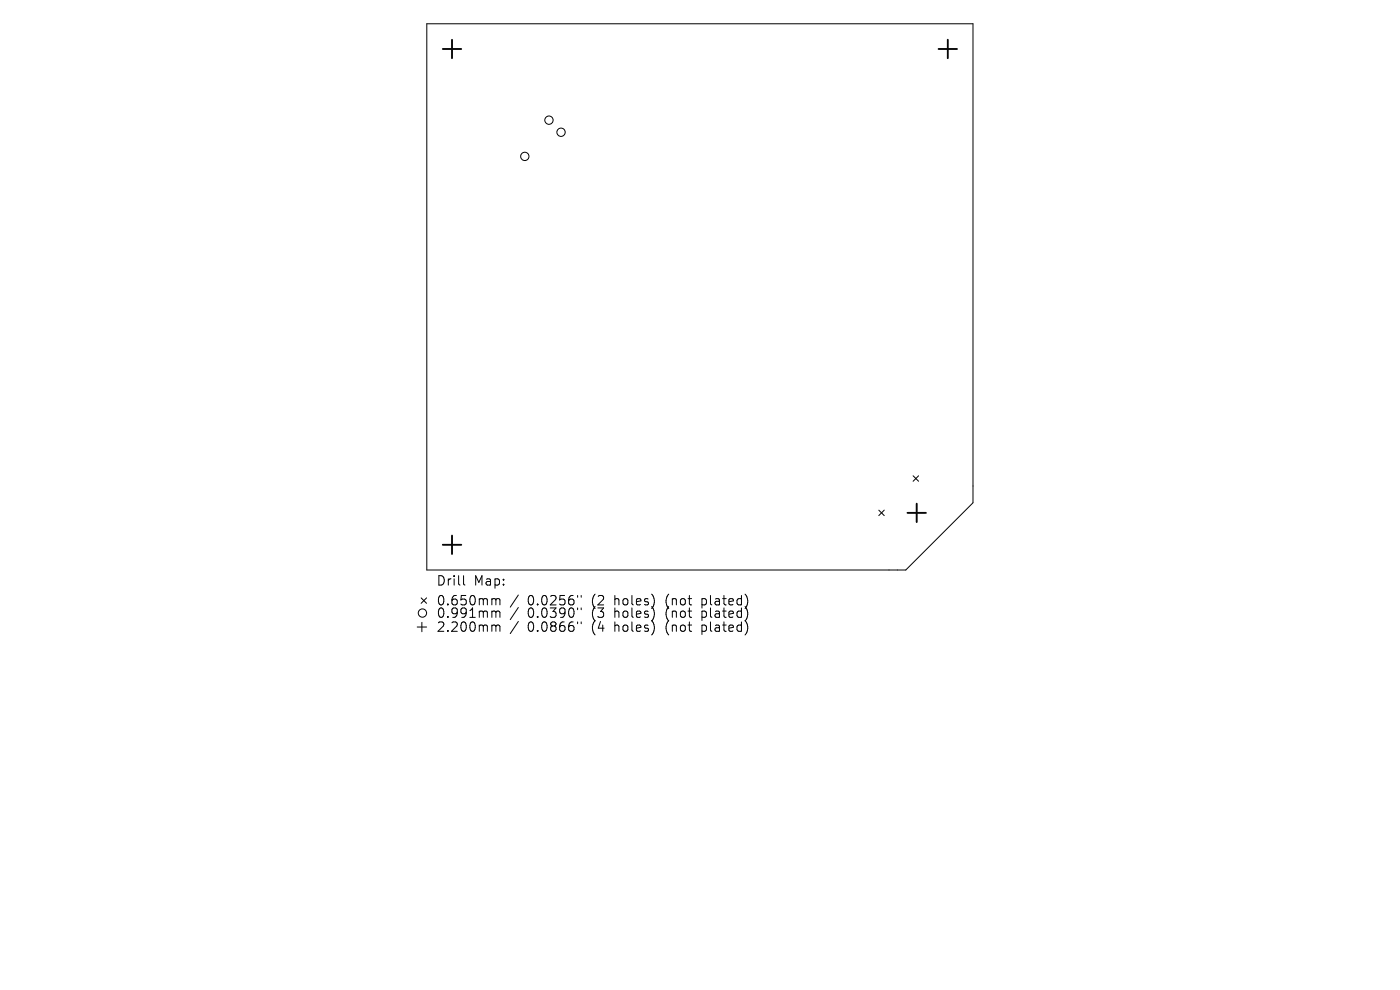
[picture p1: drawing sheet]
<svg xmlns="http://www.w3.org/2000/svg" width="297mm" height="210mm" viewBox="0 0 297 210" stroke-linecap="round" stroke-linejoin="round" font-family="sans-serif">
<defs><g id="words">
<g font-size="2.8">
<text x="92.5" y="124.5">Drill</text>
<text x="100.5" y="124.5">Map:</text>
<text x="92.5" y="128.7">0.650mm</text>
<text x="92.5" y="131.3">0.991mm</text>
<text x="111.9" y="128.7">0.0256&quot;</text>
<text x="111.9" y="131.3">0.0390&quot;</text>
<text x="125.7" y="128.7">(2</text>
<text x="125.7" y="131.3">(3</text>
<text x="130.6" y="128.7">holes)</text>
<text x="130.6" y="131.3">holes)</text>
<text x="141.7" y="128.7">(not</text>
<text x="141.7" y="131.3">(not</text>
<text x="149.5" y="128.7">plated)</text>
<text x="149.5" y="131.3">plated)</text>
<text x="92.5" y="134.3">2.200mm</text>
<text x="111.9" y="134.3">0.0866&quot;</text>
<text x="125.7" y="134.3">(4</text>
<text x="130.6" y="134.3">holes)</text>
<text x="141.7" y="134.3">(not</text>
<text x="149.5" y="134.3">plated)</text>
</g>
</g></defs>
<g fill="none" stroke="#000" stroke-width=".21">
<path d="M90.5 5h115.9v101.7l-14.2 14.2h-101.7zM186.4 108.2l1.2 1.2M187.6 108.2l-1.2 1.2M193.7 100.9l1.2 1.2M194.9 100.9l-1.2 1.2M88.5 133h2M89.3 126.8l1.2 1.2M89.5 132v2M90.5 126.8l-1.2 1.2M98.3 122.1v1.7l.3 .3M104.6 127h.3l.3 .3M104.6 129.6l.5 .1 .1 .2"/>
<path d="M104.6 132.6l.5 .1 .1 .2M105.2 127.3l.3-.3 .5 .1 .1 1.2M105.2 127.3v1M105.2 129.9v1.1M105.2 132.9v1M105.2 129.9l.3-.3 .5 .1 .1 1.3M105.2 132.9l.3-.3 .5 .1 .1 1.2M110 126.2l-1.8 2.6M110 128.9l-1.8 2.5M110 131.8l-1.8 2.6M122.5 126.3v.4M122.5 129v.3"/>
<path d="M122.5 131.9v.4M123.3 126.3v.4M123.3 129v.3M123.3 131.9v.4"/>
<circle cx="111.3" cy="33.2" r=".88"/>
<circle cx="116.5" cy="25.5" r=".88"/>
<circle cx="119" cy="28.1" r=".88"/>
<circle cx="89.6" cy="130" r=".88"/>
</g>
<path d="M93.9 10.4h4M95.9 8.4v4M199.1 10.4h3.9M201.1 8.4v4M93.9 115.6h4M95.9 113.6v3.9M192.5 108.8h3.9M194.5 106.8v4" fill="none" stroke="#000" stroke-width=".39"/>
<use href="#words"/>
</svg>
